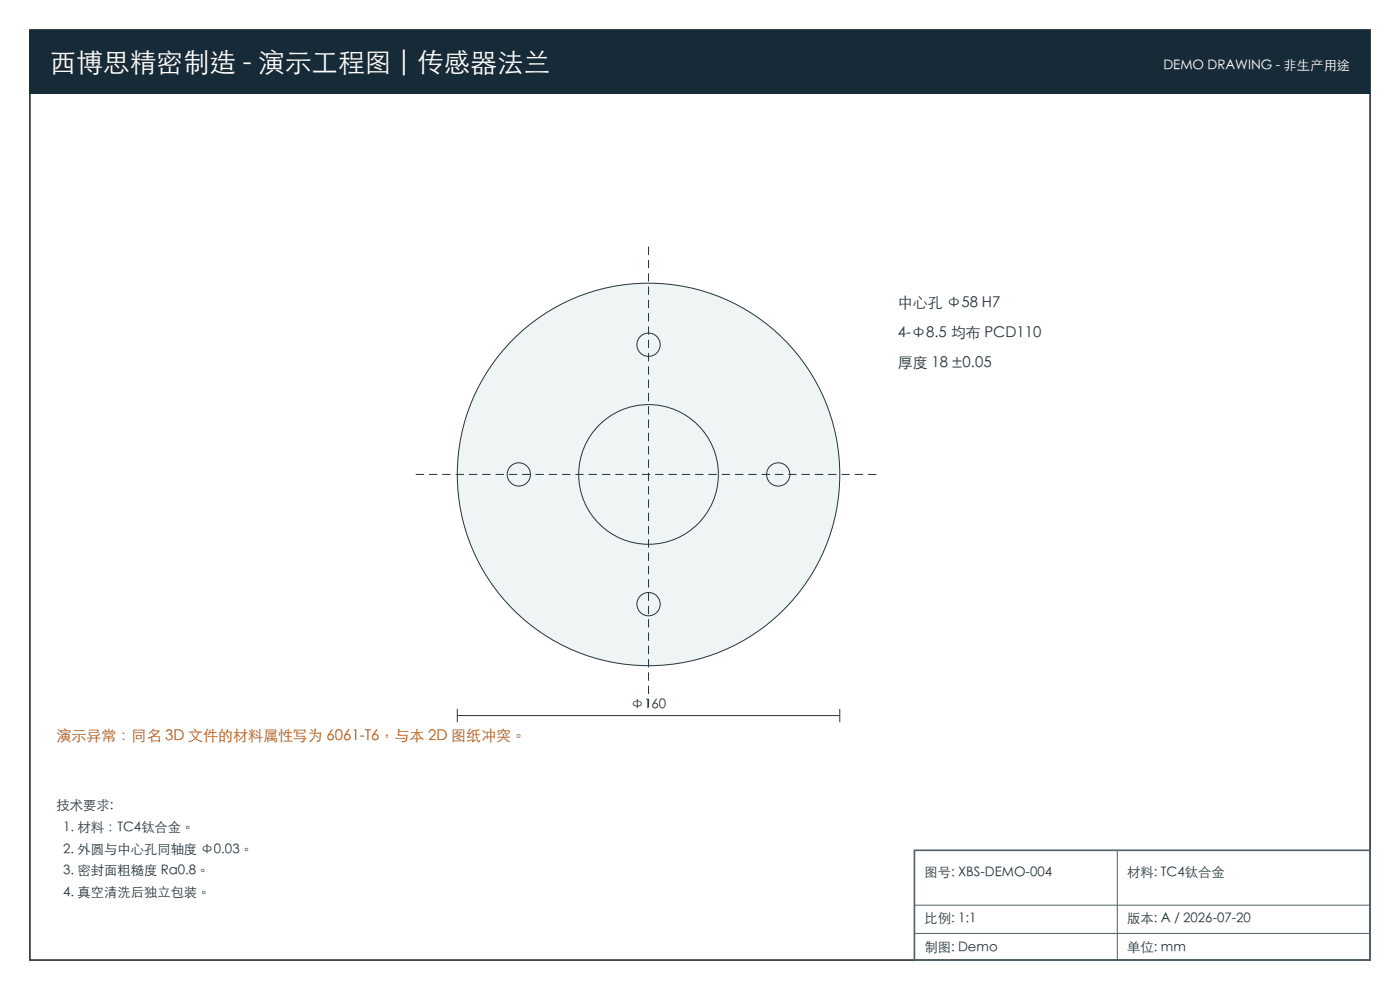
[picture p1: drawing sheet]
<svg xmlns="http://www.w3.org/2000/svg" width="297mm" height="210mm" viewBox="0 0 297 210" stroke-linecap="round" stroke-linejoin="round" font-family="sans-serif">
<defs><g id="words">
<text font-size="5.6" fill="#fff" x="10.6" y="15.2">西博思精密制造 - 演示工程图 | 传感器法兰</text>
<g font-size="3.2" fill="#27343b">
<text x="190.5" y="65.4">中心孔 Φ58 H7</text>
<text x="190.5" y="71.7">4-Φ8.5 均布 PCD110</text>
<text x="190.5" y="78.1">厚度 18 ±0.05</text>
</g>
<text font-size="3.2" fill="#b45309" x="12" y="157.1">演示异常：同名 3D 文件的材料属性写为 6061-T6，与本 2D 图纸冲突。</text>
<text font-size="2.8" fill="#fff" x="246.8" y="14.8">DEMO DRAWING - 非生产用途</text>
<g font-size="2.8" fill="#27343b">
<text x="133.8" y="150.4">Φ160</text>
<text x="12" y="171.9">技术要求:</text>
<text x="13.4" y="176.5">1. 材料：TC4钛合金。</text>
<text x="13.4" y="181.1">2. 外圆与中心孔同轴度 Φ0.03。</text>
<text x="13.4" y="185.7">3. 密封面粗糙度 Ra0.8。</text>
<text x="13.4" y="190.2">4. 真空清洗后独立包装。</text>
<text x="196.1" y="186">图号: XBS-DEMO-004</text>
<text x="239.1" y="186">材料: TC4钛合金</text>
<text x="196.1" y="195.9">比例: 1:1</text>
<text x="239.1" y="195.9">版本: A / 2026-07-20</text>
<text x="196.1" y="201.9">制图: Demo</text>
<text x="239.1" y="201.9">单位: mm</text>
</g>
</g></defs>
<path d="M6.3 6.3h284.4v197.3h-284.4z" fill-rule="evenodd" fill="#fff" stroke="#27343b" stroke-width=".35"/>
<path d="M6.3 6.3h284.4v13.5h-284.4z" fill-rule="evenodd" fill="#172a38"/>
<path d="M194 180.4h96.7v23.2h-96.7z" fill="none" stroke="#53616a" stroke-width=".35"/>
<path d="M194 192h96.7M194 198h96.7M237 180.4v23.2" fill="none" stroke="#53616a" stroke-width=".21"/>
<circle cx="137.6" cy="100.6" r="40.6" fill="#eef5f4" stroke="#26343b" stroke-width=".21"/>
<g fill="none" stroke="#26343b" stroke-width=".21">
<path d="M97 151.8h81.2M97 150.4v2.8M178.2 150.4v2.8"/>
<circle cx="137.6" cy="73.1" r="2.47"/>
<circle cx="110.1" cy="100.6" r="2.47"/>
<circle cx="137.6" cy="100.6" r="14.8"/>
<circle cx="165.1" cy="100.6" r="2.47"/>
<circle cx="137.6" cy="128.2" r="2.47"/>
</g>
<path d="M88.2 100.6h98.8M137.6 150v-98.8" fill="none" stroke="#26343b" stroke-width=".21" stroke-dasharray="1.8 1.1" stroke-linecap="butt"/>
<use href="#words"/>
</svg>
